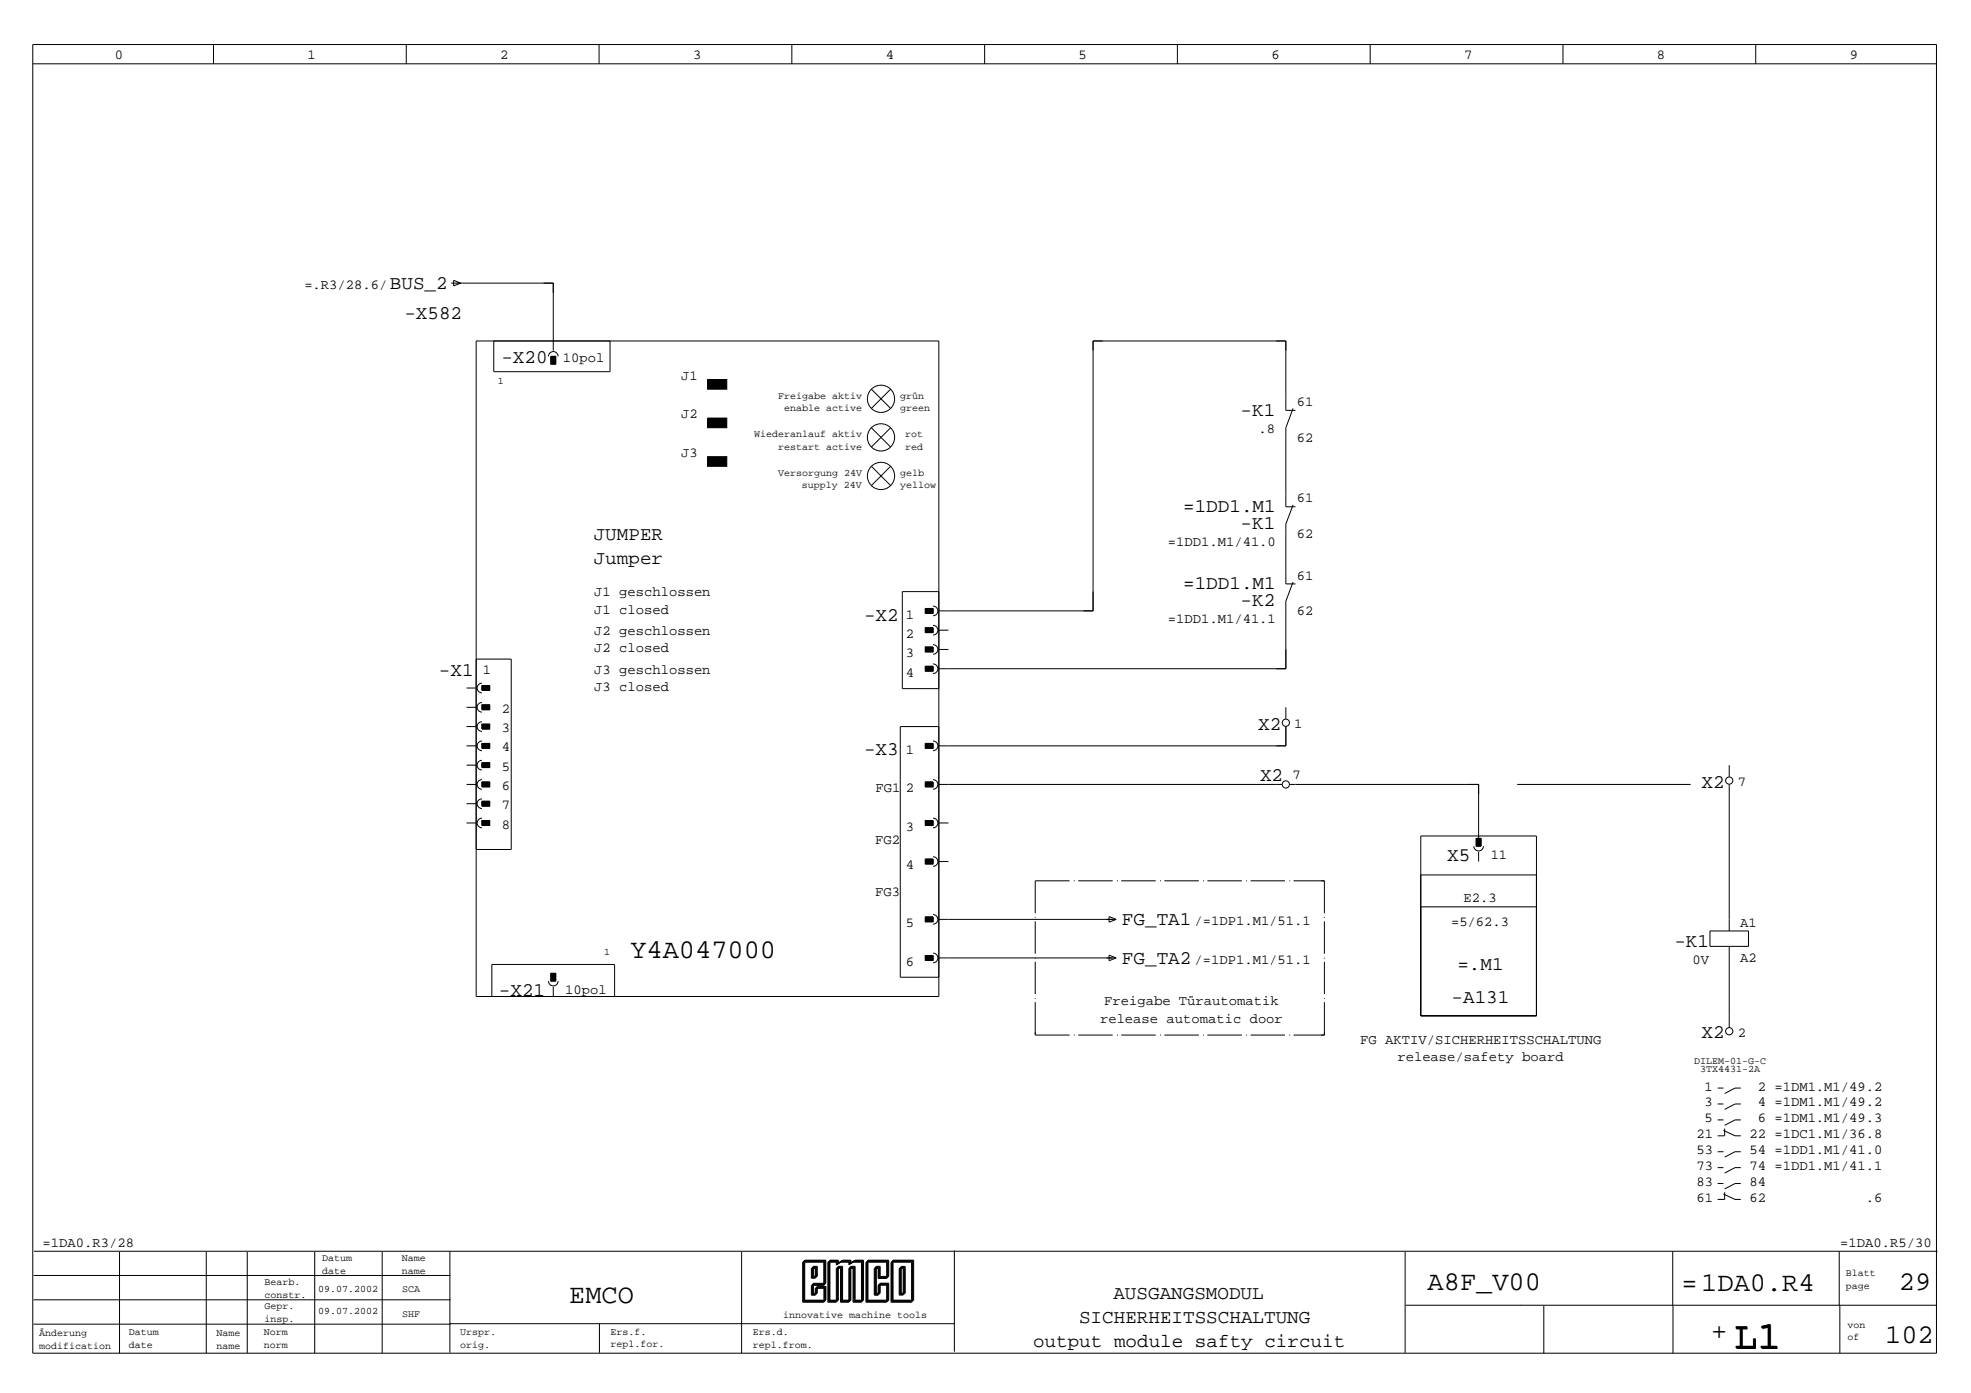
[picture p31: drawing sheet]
<svg xmlns="http://www.w3.org/2000/svg" width="297mm" height="210mm" viewBox="0 0 297 210" stroke-linecap="round" stroke-linejoin="round" font-family="sans-serif">
<defs><g id="words">
<text font-size="5.8" x="261.3" y="203.1">L1</text>
<g font-size="4.1">
<text x="95" y="144.3">Y4A047000</text>
<text x="85.8" y="196.3">EMCO</text>
<text x="215.2" y="194.4">A8F_V00</text>
<text x="253.4" y="194.5">=1DA0.R4</text>
<text x="286.2" y="194.4">29</text>
<text x="257.9" y="201.8">+</text>
<text x="284.1" y="202.4">102</text>
</g>
<g font-size="2.9">
<text x="58.8" y="43.6">BUS_2</text>
<text x="60.9" y="48.1">-X582</text>
<text x="75.6" y="54.8">-X20</text>
<text x="187" y="62.6">-K1</text>
<text x="178.3" y="77.2">=1DD1.M1</text>
<text x="89.5" y="81.3">JUMPER</text>
<text x="187" y="79.7">-K1</text>
<text x="89.5" y="84.9">Jumper</text>
<text x="178.3" y="88.8">=1DD1.M1</text>
<text x="130.2" y="93.5">-X2</text>
<text x="187" y="91.3">-K2</text>
<text x="66.1" y="101.9">-X1</text>
<text x="130.2" y="113.8">-X3</text>
<text x="189.6" y="110">X2</text>
<text x="189.9" y="117.7">X2</text>
<text x="256.4" y="118.7">X2</text>
<text x="218.1" y="129.7">X5</text>
<text x="169.1" y="139.4">FG_TA1</text>
<text x="252.3" y="142.7">-K1</text>
<text x="169.1" y="145.3">FG_TA2</text>
<text x="219.6" y="146.2">=.M1</text>
<text x="75.2" y="150">-X21</text>
<text x="218.8" y="151.2">-A131</text>
<text x="256.4" y="156.4">X2</text>
<text x="167.8" y="195.7">AUSGANGSMODUL</text>
<text x="155.7" y="203">output module safty circuit</text>
<text x="162.6" y="199.3">SICHERHEITSSCHALTUNG</text>
</g>
<g font-size="2.1">
<text x="17.3" y="8.9">0</text>
<text x="46.3" y="8.9">1</text>
<text x="75.4" y="8.9">2</text>
<text x="104.4" y="8.9">3</text>
<text x="133.5" y="8.9">4</text>
<text x="162.6" y="8.9">5</text>
<text x="191.6" y="8.9">6</text>
<text x="220.7" y="8.9">7</text>
<text x="249.7" y="8.9">8</text>
<text x="278.8" y="8.9">9</text>
<text x="45.9" y="43.6">=.R3/28.6/</text>
<text x="84.8" y="54.5">10pol</text>
<text x="102.7" y="57.2">J1</text>
<text x="102.7" y="63">J2</text>
<text x="189.7" y="65.2">.8</text>
<text x="195.4" y="61.2">61</text>
<text x="102.7" y="68.8">J3</text>
<text x="195.4" y="66.6">62</text>
<text x="195.4" y="75.7">61</text>
<text x="176" y="82.2">=1DD1.M1/41.0</text>
<text x="195.4" y="81.1">62</text>
<text x="89.6" y="89.9">J1 geschlossen</text>
<text x="195.4" y="87.3">61</text>
<text x="89.6" y="92.5">J1 closed</text>
<text x="89.6" y="95.7">J2 geschlossen</text>
<text x="136.5" y="93.3">1</text>
<text x="176" y="93.9">=1DD1.M1/41.1</text>
<text x="195.4" y="92.7">62</text>
<text x="72.7" y="101.6">1</text>
<text x="89.6" y="98.3">J2 closed</text>
<text x="89.6" y="101.5">J3 geschlossen</text>
<text x="136.5" y="96.2">2</text>
<text x="136.5" y="99.1">3</text>
<text x="136.5" y="102">4</text>
<text x="75.6" y="107.4">2</text>
<text x="89.6" y="104.1">J3 closed</text>
<text x="75.6" y="110.3">3</text>
<text x="75.6" y="113.2">4</text>
<text x="136.5" y="113.6">1</text>
<text x="195.1" y="109.7">1</text>
<text x="75.6" y="116.1">5</text>
<text x="75.6" y="119">6</text>
<text x="131.9" y="119.3">FG1</text>
<text x="136.5" y="119.4">2</text>
<text x="194.8" y="117.4">7</text>
<text x="261.9" y="118.4">7</text>
<text x="75.6" y="121.9">7</text>
<text x="75.6" y="124.8">8</text>
<text x="136.5" y="125.2">3</text>
<text x="131.9" y="127.2">FG2</text>
<text x="136.5" y="131">4</text>
<text x="224.7" y="129.5">11</text>
<text x="131.9" y="135">FG3</text>
<text x="220.5" y="135.8">E2.3</text>
<text x="136.5" y="139.7">5</text>
<text x="180" y="139.4">/=1DP1.M1/51.1</text>
<text x="218.7" y="139.5">=5/62.3</text>
<text x="262.3" y="139.6">A1</text>
<text x="85.2" y="149.8">10pol</text>
<text x="136.5" y="145.5">6</text>
<text x="180" y="145.3">/=1DP1.M1/51.1</text>
<text x="255" y="145.3">0V</text>
<text x="262.3" y="145">A2</text>
<text x="165.8" y="154.1">release automatic door</text>
<text x="166.4" y="151.5">Freigabe Türautomatik</text>
<text x="205" y="157.3">FG AKTIV/SICHERHEITSSCHALTUNG</text>
<text x="210.6" y="159.9">release/safety board</text>
<text x="261.9" y="156.2">2</text>
<text x="256.9" y="164.3">1</text>
<text x="256.9" y="166.7">3</text>
<text x="264.9" y="164.3">2 =1DM1.M1/49.2</text>
<text x="264.9" y="166.7">4 =1DM1.M1/49.2</text>
<text x="255.7" y="171.5">21</text>
<text x="255.7" y="173.9">53</text>
<text x="256.9" y="169.1">5</text>
<text x="263.7" y="171.5">22 =1DC1.M1/36.8</text>
<text x="263.7" y="173.9">54 =1DD1.M1/41.0</text>
<text x="264.9" y="169.1">6 =1DM1.M1/49.3</text>
<text x="255.7" y="176.3">73</text>
<text x="255.7" y="178.7">83</text>
<text x="263.7" y="176.3">74 =1DD1.M1/41.1</text>
<text x="263.7" y="178.7">84</text>
<text x="255.7" y="181.1">61</text>
<text x="263.7" y="181.1">62</text>
<text x="281.2" y="181.1">.6</text>
<text x="6.4" y="187.9">=1DA0.R3/28</text>
<text x="277.3" y="187.9">=1DA0.R5/30</text>
</g>
<g font-size="1.5">
<text x="75" y="57.9">1</text>
<text x="113.7" y="65.9">Wiederanlauf aktiv</text>
<text x="117.3" y="60.1">Freigabe aktiv</text>
<text x="118.2" y="62">enable active</text>
<text x="135.7" y="60.1">grün</text>
<text x="135.7" y="62">green</text>
<text x="136.4" y="65.9">rot</text>
<text x="117.3" y="67.8">restart active</text>
<text x="117.3" y="71.7">Versorgung 24V</text>
<text x="135.7" y="71.7">gelb</text>
<text x="136.4" y="67.8">red</text>
<text x="120.9" y="73.6">supply 24V</text>
<text x="135.7" y="73.6">yellow</text>
<text x="91" y="143.9">1</text>
<text x="255.3" y="160.3">DILEM-01-G-C</text>
<text x="256.2" y="161.6">3TX4431-2A</text>
<text x="48.6" y="190">Datum</text>
<text x="48.6" y="191.9">date</text>
<text x="60.5" y="190">Name</text>
<text x="60.5" y="191.9">name</text>
<text x="39.8" y="193.6">Bearb.</text>
<text x="39.8" y="195.5">constr.</text>
<text x="39.8" y="197.3">Gepr.</text>
<text x="48" y="194.6">09.07.2002</text>
<text x="60.6" y="194.7">SCA</text>
<text x="278.2" y="192.3">Blatt</text>
<text x="278.2" y="194.2">page</text>
<text x="5.9" y="201.3">Änderung</text>
<text x="5.9" y="203.2">modification</text>
<text x="19.4" y="201.2">Datum</text>
<text x="19.4" y="203.1">date</text>
<text x="32.6" y="201.3">Name</text>
<text x="32.6" y="203.2">name</text>
<text x="39.7" y="201.2">Norm</text>
<text x="39.7" y="203.1">norm</text>
<text x="39.8" y="199.2">insp.</text>
<text x="48" y="198">09.07.2002</text>
<text x="60.6" y="198.5">SHF</text>
<text x="69.3" y="201.2">Urspr.</text>
<text x="69.3" y="203.1">orig.</text>
<text x="92" y="201.1">Ers.f.</text>
<text x="92" y="203">repl.for.</text>
<text x="113.5" y="201.2">Ers.d.</text>
<text x="113.5" y="203.1">repl.from.</text>
<text x="118" y="198.6">innovative machine tools</text>
<text x="278.4" y="200.1">von</text>
<text x="278.4" y="202">of</text>
</g>
</g></defs>
<g fill="none" stroke="#000" stroke-width=".15">
<path d="M4.9 9.6h286.9M4.9 6.7h286.9v197.2h-286.9zM32.2 6.7v2.9M61.2 6.7v2.9M90.3 6.7v2.9M119.3 6.7v2.9M148.4 6.7v2.9M177.4 6.7v2.9M206.5 6.7v2.9M235.5 6.7v2.9M264.6 6.7v2.9M68 42.7h15.4v10.1"/>
<path d="M68.4 42.2l1 .5-1 .4zM71.8 51.4h69.7v98.8h-69.7zM74.4 51.4v4.6h17.5v-4.6M82.7 53.7a.73 .73 0 0 1 .7-.7 .73 .73 0 0 1 .7 .7M83 53.7h.7v1.2h-.7zM131.3 58.6l2.9 2.9M134.2 58.6l-2.9 2.9M131.3 64.5l2.9 2.9M131.3 70.3l2.9 2.9M134.2 64.5l-2.9 2.9M134.2 70.3l-2.9 2.9M194.9 61.5l-1.1 3v11.9h1.4"/>
<path d="M194.9 76.1l-1.1 2.9v9h1.4M195.2 61.8h-1.4v-10.4h-29.1v40.7h-23.2M71.8 99.3h5.2v28.7h-5.2M139.5 91.7h1.1v.7h-1.1zM139.5 94.6h1.1v.7h-1.1zM139.5 97.5h1.1v.7h-1.1zM140.6 91.3a.73 .73 0 0 1 .7 .8 .73 .73 0 0 1-.7 .7M140.6 94.2a.73 .73 0 0 1 .7 .8 .73 .73 0 0 1-.7 .7M140.6 97.1a.73 .73 0 0 1 .7 .8 .73 .73 0 0 1-.7 .7M141.5 89.1h-5.5v14.7h5.5M141.5 95h1.4M141.5 97.9h1.4"/>
<path d="M194.9 87.7l-1.1 2.9v10.2h-52.3M70.3 112.4h1.5M70.3 118.2h1.5M70.3 109.5h1.5M70.3 103.7h1.5M70.3 106.6h1.5M70.3 115.3h1.5M72.6 102.9a.73 .73 0 0 0-.7 .8 .73 .73 0 0 0 .7 .7M72.6 105.9a.73 .73 0 0 0-.7 .7 .73 .73 0 0 0 .7 .7M72.6 108.8a.73 .73 0 0 0-.7 .7 .73 .73 0 0 0 .7 .7M72.6 111.7a.73 .73 0 0 0-.7 .7 .73 .73 0 0 0 .7 .7M72.6 114.6a.73 .73 0 0 0-.7 .7 .73 .73 0 0 0 .7 .7"/>
<path d="M72.6 117.5a.73 .73 0 0 0-.7 .7 .73 .73 0 0 0 .7 .7M72.6 103.3h1.2v.7h-1.2zM72.6 106.2h1.2v.7h-1.2zM72.6 109.1h1.2v.7h-1.2zM72.6 112h1.2v.8h-1.2zM72.6 114.9h1.2v.8h-1.2zM72.6 117.8h1.2v.8h-1.2zM139.5 112h1.1v.8h-1.1zM139.5 117.8h1.1v.8h-1.1zM139.5 100.4h1.1v.7h-1.1zM140.6 100a.73 .73 0 0 1 .7 .8 .73 .73 0 0 1-.7 .7M140.6 111.7a.73 .73 0 0 1 .7 .7 .73 .73 0 0 1-.7 .7"/>
<path d="M140.6 117.5a.73 .73 0 0 1 .7 .7 .73 .73 0 0 1-.7 .7M141.5 109.5h-5.8v37.8h5.8M141.5 118.2h51.7M193.8 106.6v1.7M193.8 109.5v2.9h-52.3M194.4 118.2h28.4v8.7M228.6 118.2h26.2M260.6 115.3v1.7M260.6 118.2v22.1M70.3 121.1h1.5M70.3 124h1.5M72.6 120.4a.73 .73 0 0 0-.7 .7 .73 .73 0 0 0 .7 .7"/>
<path d="M72.6 123.3a.73 .73 0 0 0-.7 .7 .73 .73 0 0 0 .7 .7M72.6 120.7h1.2v.8h-1.2zM72.6 123.6h1.2v.8h-1.2zM139.5 123.6h1.1v.8h-1.1zM139.5 129.5h1.1v.7h-1.1zM139.5 138.2h1.1v.7h-1.1zM140.6 123.3a.73 .73 0 0 1 .7 .7 .73 .73 0 0 1-.7 .7M140.6 129.1a.73 .73 0 0 1 .7 .7 .73 .73 0 0 1-.7 .7M140.6 137.8a.73 .73 0 0 1 .7 .7 .73 .73 0 0 1-.7 .8M141.5 138.5h26.6M141.5 124h1.4M141.5 129.8h1.4"/>
<path d="M156 138.2v.1M156 138.8v4.9M161.2 132.7h-5.2v4.9M161.8 132.7h.2M162.5 132.7h5.2M167.1 138.1l1.1 .4-1.1 .5zM168.3 132.7h.2M169 132.7h5.2M174.8 132.7h.2M175.5 132.7h5.2M181.3 132.7h.2M182 132.7h5.2"/>
<path d="M187.8 132.7h.1M188.5 132.7h5.2M194.3 132.7h.1M194.9 132.7h4.7v4.9M199.6 138.2v.1M199.6 138.8v4.9M214.1 136.6h17.5M214.1 126h17.5v27.1h-17.5zM214.1 131.8h17.5M222.1 127.5a.73 .73 0 0 0 .7 .7 .73 .73 0 0 0 .8-.7M222.5 126.3h.7v1.2h-.7zM222.8 128.4v1.4"/>
<path d="M74.1 150.2v-4.9h18.5v4.9M82.7 147.8a.73 .73 0 0 0 .7 .8 .73 .73 0 0 0 .7-.8M83 146.7h.7v1.1h-.7zM83.4 148.7v1.5M139.5 144h1.1v.7h-1.1zM140.6 143.6a.73 .73 0 0 1 .7 .7 .73 .73 0 0 1-.7 .8M141.5 144.3h26.6M156 144.3v.1M156 144.9v4.9M156 150.4v.1M156 151v5h5.2M161.8 156h.2"/>
<path d="M162.5 156h5.2M167.1 143.9l1.1 .4-1.1 .5zM168.3 156h.2M169 156h5.2M174.8 156h.2M175.5 156h5.2M181.3 156h.2M182 156h5.2M187.8 156h.1M188.5 156h5.2M194.3 156h.1M199.6 151v5h-4.7"/>
<path d="M199.6 144.3v.1M199.6 144.9v4.9M199.6 150.4v.1M257.7 140.3h5.8v2.3h-5.8zM260.6 142.6v12.2M258.9 164h.8M258.9 166.4h.8M258.9 168.8h.8M258.9 173.5h.8M258.9 175.9h.8M258.9 178.3h.8M259.7 170.3l1.8 .8h.8"/>
<path d="M259.7 179.9l1.8 .8h.8M259.9 170.1v1h-1M259.9 179.6v1.1h-1M262.3 164h-.8l-1.6 .8M262.3 166.4h-.8l-1.6 .8M262.3 168.8h-.8l-1.6 .8M262.3 173.5h-.8l-1.6 .9M262.3 175.9h-.8l-1.6 .9M262.3 178.3h-.8l-1.6 .9M5.1 192.2h62.8M5.1 195.9h62.8M5.1 199.5h62.8"/>
<path d="M5.1 188.5h286.9M18 188.7v15.2M31.1 188.7v15.2M37.3 188.7v15.2M47.4 188.7v15.2M57.6 188.7v15.2M67.8 188.6v15.2M67.8 199.5h76M90.3 199.5v4.4M111.8 188.6v15.3M121 190.2h3.1v3.5h-1.8v1.5h.6v-1.1h1.3v2.1h-3.2zM121.1 190.1h3.1v3.5h-1.8v1.5h.5v-1.1h1.4v2.1h-3.2z"/>
<path d="M121.1 190h3.2v3.5h-1.9v1.5h.6v-1h1.3v2.1h-3.2zM121.2 190h3.2v3.4h-1.9v1.5h.6v-1h1.3v2.1h-3.2zM121.3 189.9h3.2v3.5h-1.9v1.5h.6v-1.1h1.3v2.1h-3.2zM122.3 191.1h.6v1.5h-.6zM122.4 191h.5v1.5h-.5zM122.4 191h.6v1.4h-.6zM122.5 190.9h.6v1.5h-.6zM122.6 190.8h.6v1.5h-.6zM124.8 190.2h1.2v.4l.7-.4h1.2v.4l.7-.4h1.2v6h-1.2v-5.1h-.7v5.1h-1.2v-5.1h-.7v5.1h-1.2zM126.8 190.1h1.2v.4l.6-.4h1.3v6h-1.3v-5.1h-.6v5.1h-1.2v-5.1h-.7v5.1h-1.2v-6h1.2v.4l.7-.5h1.3v.4l.7-.4h1.3v6h-1.3v-5.1h-.6v5.1h-1.3v-5.1h-.6v5.1h-1.3v-6h1.3v.4l.7-.5h1.2v.4l.7-.4h1.2v6h-1.2v-5.1h-.7v5.1h-1.2v-5.1h-.7v5.1h-1.2v-6h1.2v.4M126.9 190h1.3v.3M128.7 190h1.3v6.1h-1.3v-5.1h-.6v5.1h-1.3v-5.1h-.6v5.1h-1.3v-6.1h1.3v.5"/>
<path d="M130.5 190.2h3.1v2.4h-1.3v-1.5h-.5v4.1h.5v-1.5h1.3v2.5h-3.1zM130.6 190.1h3.1v2.5h-1.3v-1.6h-.6v4.1h.6v-1.5h1.3v2.5h-3.1zM130.7 190h3.1v2.5h-1.3v-1.5h-.6v4h.6v-1.5h1.3v2.6h-3.1zM130.7 190h3.2v2.4h-1.3v-1.5h-.6v4h.6v-1.5h1.3v2.6h-3.2zM130.8 189.9h3.1v2.4h-1.3v-1.5h-.5v4.1h.5v-1.5h1.3v2.5h-3.1zM134.3 190.2h3.1v6h-3.1zM134.4 190.1h3.1v6h-3.1zM134.4 190h3.1v6.1h-3.1zM134.5 190h3.1v6h-3.1zM134.6 189.9h3.1v6h-3.1zM135.5 191.1h.6v4.1h-.6zM135.6 191h.6v4.1h-.6z"/>
<path d="M135.7 191h.6v4h-.6zM135.7 190.9h.6v4h-.6zM135.8 190.8h.6v4h-.6zM143.8 188.4v15.3M211.8 188.6v15.3M211.8 196.7h80.1M232.7 196.8v7.1M252.1 188.6v8.2M252.1 196.8v7.1M277.2 188.6v8.1M277.3 196.7v7.2"/>
<circle cx="132.8" cy="60.1" r="2.05"/>
<circle cx="132.8" cy="65.9" r="2.05"/>
<circle cx="132.8" cy="71.7" r="2.05"/>
<circle cx="193.8" cy="118.2" r=".54"/>
<circle cx="193.8" cy="108.9" r=".54"/>
<circle cx="260.6" cy="117.6" r=".54"/>
<circle cx="260.6" cy="155.4" r=".54"/>
</g>
<g fill="#000" stroke="#000" stroke-width=".15">
<path d="M83 53.7h.7v1.2h-.7zM106.6 57.2h2.9v1.4h-2.9zM106.6 63h2.9v1.5h-2.9zM106.6 68.8h2.9v1.5h-2.9zM139.5 91.7h1.1v.7h-1.1zM139.5 94.6h1.1v.7h-1.1zM139.5 97.5h1.1v.7h-1.1zM72.6 103.3h1.2v.7h-1.2zM72.6 106.2h1.2v.7h-1.2zM72.6 109.1h1.2v.7h-1.2zM72.6 112h1.2v.8h-1.2zM72.6 114.9h1.2v.8h-1.2z"/>
<path d="M72.6 117.8h1.2v.8h-1.2zM139.5 100.4h1.1v.7h-1.1zM139.5 112h1.1v.8h-1.1zM139.5 117.8h1.1v.8h-1.1zM72.6 120.7h1.2v.8h-1.2zM72.6 123.6h1.2v.8h-1.2zM139.5 123.6h1.1v.8h-1.1zM139.5 129.5h1.1v.7h-1.1zM139.5 138.2h1.1v.7h-1.1zM222.5 126.3h.7v1.2h-.7zM83 146.7h.7v1.1h-.7zM139.5 144h1.1v.7h-1.1z"/>
</g>
<use href="#words"/>
</svg>
